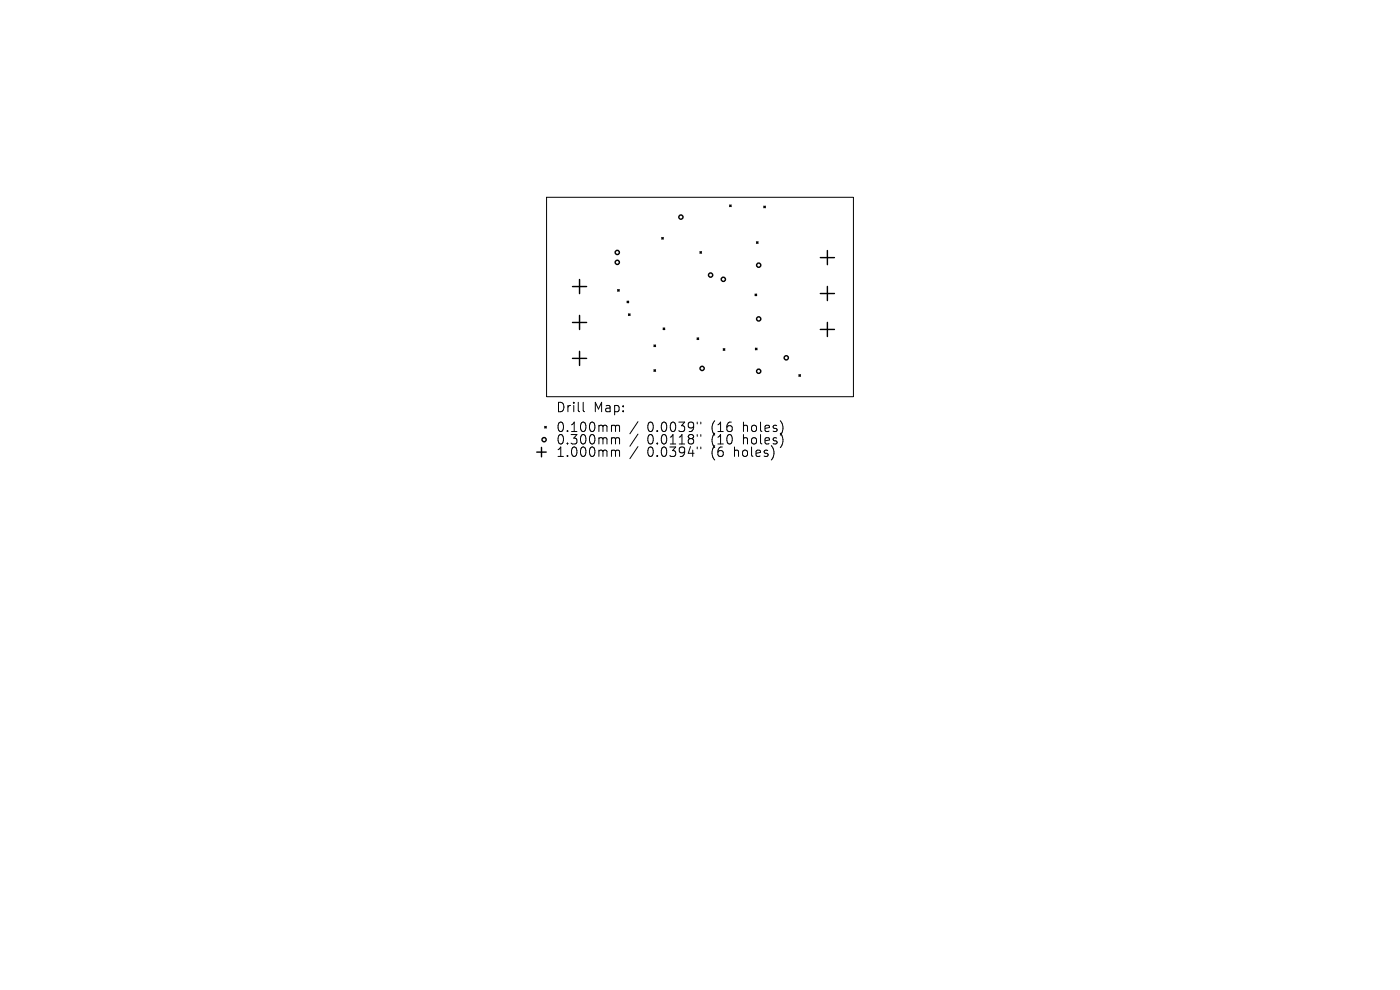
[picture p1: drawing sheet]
<svg xmlns="http://www.w3.org/2000/svg" width="297mm" height="210mm" viewBox="0 0 297 210" stroke-linecap="round" stroke-linejoin="round" font-family="sans-serif">
<defs><g id="words">
<g font-size="2.8">
<text x="117.9" y="87.7">Drill</text>
<text x="125.9" y="87.7">Map:</text>
<text x="117.9" y="91.9">0.100mm</text>
<text x="117.9" y="94.6">0.300mm</text>
<text x="137.3" y="91.9">0.0039&quot;</text>
<text x="137.3" y="94.6">0.0118&quot;</text>
<text x="151" y="91.9">(16</text>
<text x="151" y="94.6">(10</text>
<text x="157.9" y="91.9">holes)</text>
<text x="157.9" y="94.6">holes)</text>
<text x="117.9" y="97.2">1.000mm</text>
<text x="137.3" y="97.2">0.0394&quot;</text>
<text x="151" y="97.2">(6</text>
<text x="156" y="97.2">holes)</text>
</g>
</g></defs>
<g fill="none" stroke="#000" stroke-width=".21">
<path d="M116 41.9h65.1v42.3h-65.1zM123.7 85.3v1.8l.3 .2M130 90.2h.3l.3 .3M130 92.8h.3l.3 .3M130 95.5h.3l.3 .3M130.6 90.5l.3-.3 .4 .1 .1 1.2M130.6 90.5v1M130.6 93.1v1.1M130.6 95.8v1M130.6 93.1l.3-.3 .4 .1 .1 1.3M130.6 95.8l.3-.3 .4 .1 .1 1.2M135.3 89.4l-1.7 2.6"/>
<path d="M135.3 92.1l-1.7 2.6M135.3 94.7l-1.7 2.6M147.9 89.5v.4M147.9 92.2v.4M147.9 94.8v.4M148.7 89.5v.4M148.7 92.2v.4M148.7 94.8v.4"/>
</g>
<g fill="none" stroke="#000" stroke-width=".3">
<path d="M122.9 59.3v3M140.4 50.4l.3 .3M140.7 50.4l-.3 .3M148.5 53.4l.3 .3M148.8 53.4l-.3 .3M154.8 43.5l.3 .3M155.1 43.5l-.3 .3M160.5 51.3l.3 .3M160.8 51.3l-.3 .3M162.1 43.7l.3 .3M162.4 43.7l-.3 .3M174 54.6h3"/>
<path d="M175.5 53.1v3M121.4 60.8h3M121.4 68.4h3M121.4 76h3M122.9 66.9v3M122.9 74.5v3M131 61.4l.3 .3M131.3 61.4l-.3 .3M133.1 63.9l.3 .3M133.4 63.9l-.3 .3M133.4 66.6l.3 .3M133.7 66.6l-.3 .3"/>
<path d="M138.8 73.2l.3 .3M138.8 78.5l.3 .3M139.1 73.2l-.3 .3M139.1 78.5l-.3 .3M140.7 69.6l.3 .3M141 69.6l-.3 .3M147.9 71.7l.3 .3M148.2 71.7l-.3 .3M153.5 74l.3 .3M153.8 74l-.3 .3M160.2 62.4l.3 .3M160.3 73.9l.3 .3"/>
<path d="M160.5 62.4l-.3 .3M160.6 73.9l-.3 .3M169.5 79.5l.3 .3M169.8 79.5l-.3 .3M174 62.3h3M174 69.9h3M175.5 60.8v3M175.5 68.4v3M113.9 95.9h2M114.9 94.9v2M115.6 90.5l.3 .3M115.9 90.5l-.3 .3"/>
<circle cx="131" cy="53.6" r=".45"/>
<circle cx="131" cy="55.7" r=".45"/>
<circle cx="144.5" cy="46.1" r=".45"/>
<circle cx="150.8" cy="58.4" r=".45"/>
<circle cx="153.5" cy="59.3" r=".45"/>
<circle cx="161" cy="56.3" r=".45"/>
<circle cx="149" cy="78.2" r=".45"/>
<circle cx="161" cy="78.8" r=".45"/>
<circle cx="161" cy="67.7" r=".45"/>
<circle cx="166.8" cy="75.9" r=".45"/>
<circle cx="115.4" cy="93.3" r=".45"/>
</g>
<use href="#words"/>
</svg>
